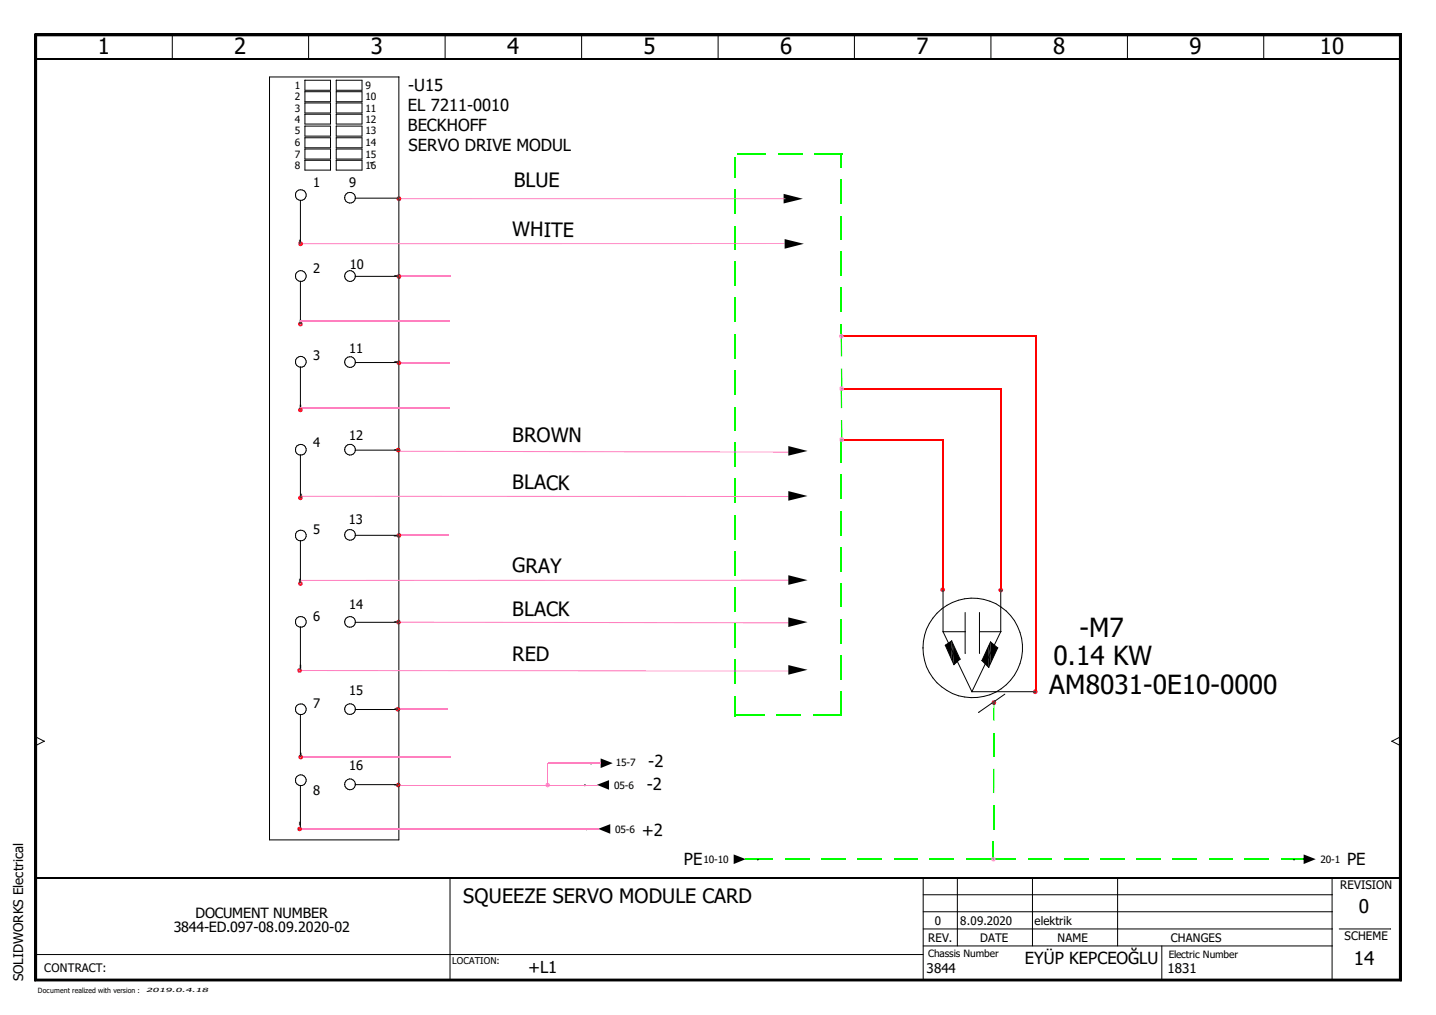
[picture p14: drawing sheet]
<svg xmlns="http://www.w3.org/2000/svg" width="297mm" height="210mm" viewBox="0 0 297 210" stroke-linecap="round" stroke-linejoin="round" font-family="sans-serif">
<defs><g id="words">
<g font-size="5.4">
<text x="223.3" y="131.7">-M7</text>
<text x="217.9" y="137.5">0.14 KW</text>
<text x="217" y="143.6">AM8031-0E10-0000</text>
</g>
<g font-size="4.6">
<text x="20.2" y="11.3">1</text>
<text x="48.5" y="11.3">2</text>
<text x="76.7" y="11.3">3</text>
<text x="104.9" y="11.3">4</text>
<text x="133.1" y="11.3">5</text>
<text x="161.4" y="11.3">6</text>
<text x="189.6" y="11.3">7</text>
<text x="217.8" y="11.3">8</text>
<text x="246" y="11.3">9</text>
<text x="273" y="11.3">10</text>
</g>
<g font-size="4.1">
<text x="106.3" y="38.7" transform="rotate(1 106.3 38.7)">BLUE</text>
<text x="106" y="48.9" transform="rotate(1 106 48.9)">WHITE</text>
<text x="106" y="91.3" transform="rotate(1 106 91.3)">BROWN</text>
<text x="106" y="101.2" transform="rotate(1 106 101.2)">BLACK</text>
<text x="106" y="118.4" transform="rotate(1 106 118.4)">GRAY</text>
<text x="106" y="127.3" transform="rotate(1 106 127.3)">BLACK</text>
<text x="106" y="136.7" transform="rotate(1 106 136.7)">RED</text>
<text x="95.8" y="186.7">SQUEEZE SERVO MODULE CARD</text>
</g>
<g font-size="3.9">
<text x="281.1" y="188.8">0</text>
<text x="280" y="199.5">14</text>
</g>
<g font-size="3.4">
<text x="84.4" y="22.9">EL 7211-0010</text>
<text x="84.4" y="18.9">-U15</text>
<text x="84.4" y="27.1">BECKHOFF</text>
<text x="84.5" y="31.3">SERVO DRIVE MODUL</text>
<text x="134.1" y="158.7" transform="rotate(1 134.1 158.7)">-2</text>
<text x="133.8" y="163.3" transform="rotate(1 133.8 163.3)">-2</text>
<text x="132.8" y="172.8" transform="rotate(1 132.8 172.8)">+2</text>
<text x="141.5" y="178.9">PE</text>
<text x="278.6" y="179">PE</text>
<text x="109.3" y="201.1">+L1</text>
<text x="212" y="199.4">EYÜP KEPCEOĞLU</text>
</g>
<g font-size="2.9">
<text x="40.5" y="189.8">DOCUMENT NUMBER</text>
<text x="35.9" y="192.7">3844-ED.097-08.09.2020-02</text>
</g>
<g font-size="2.7">
<text x="76.5" y="34.5">-</text>
<text x="64.8" y="38.6">1</text>
<text x="72.3" y="38.6">9</text>
<text x="62.9" y="50.4" transform="rotate(-90 62.9 50.4)">-</text>
<text x="64.8" y="56.6">2</text>
<text x="72.3" y="55.7">10</text>
<text x="81.5" y="57.9">-</text>
<text x="63" y="67.1" transform="rotate(-90 63 67.1)">-</text>
<text x="64.8" y="74.5">3</text>
<text x="72.3" y="72.9">11</text>
<text x="81.5" y="75.6">-</text>
<text x="63" y="84.6" transform="rotate(-90 63 84.6)">-</text>
<text x="64.8" y="92.5">4</text>
<text x="72.2" y="91.1">12</text>
<text x="81.5" y="93.8">-</text>
<text x="63.2" y="103" transform="rotate(-90 63.2 103)">-</text>
<text x="64.8" y="110.4">5</text>
<text x="72.2" y="108.3">13</text>
<text x="81.4" y="111.6">-</text>
<text x="62.9" y="120.6" transform="rotate(-90 62.9 120.6)">-</text>
<text x="72.3" y="125.9">14</text>
<text x="64.8" y="128.4">6</text>
<text x="81.5" y="129.5">-</text>
<text x="63" y="138.4" transform="rotate(-90 63 138.4)">-</text>
<text x="72.3" y="143.8">15</text>
<text x="64.8" y="146.3">7</text>
<text x="81.5" y="147.5">-</text>
<text x="63.1" y="156.5" transform="rotate(-90 63.1 156.5)">-</text>
<text x="72.3" y="159.3">16</text>
<text x="64.8" y="164.3">8</text>
<text x="81.4" y="163.1">-</text>
<text x="62.9" y="170.9" transform="rotate(-90 62.9 170.9)">-</text>
<text x="4.8" y="202.9" transform="rotate(-90 4.8 202.9)">SOLIDWORKS Electrical</text>
<text x="191.7" y="201.1">3844</text>
<text x="241.5" y="201.3">1831</text>
</g>
<g font-size="2.4">
<text x="277.2" y="183.9">REVISION</text>
<text x="193.4" y="191.3">0</text>
<text x="198.6" y="191.3">8.09.2020</text>
<text x="214" y="191.3">elektrik</text>
<text x="192" y="194.7">REV.</text>
<text x="202.7" y="194.7">DATE</text>
<text x="218.8" y="194.7">NAME</text>
<text x="242.2" y="194.7">CHANGES</text>
<text x="278.1" y="194.4">SCHEME</text>
<text x="9.1" y="200.9">CONTRACT:</text>
</g>
<g font-size="2.1">
<text x="61" y="23.1">3</text>
<text x="61" y="20.7">2</text>
<text x="61" y="18.4">1</text>
<text x="75.6" y="18.4">9</text>
<text x="75.6" y="20.7">10</text>
<text x="75.6" y="23.1">11</text>
<text x="61" y="27.8">5</text>
<text x="61" y="25.4">4</text>
<text x="75.6" y="25.4">12</text>
<text x="75.6" y="27.8">13</text>
<text x="61" y="35">8</text>
<text x="61" y="32.6">7</text>
<text x="61" y="30.2">6</text>
<text x="75.6" y="30.2">14</text>
<text x="75.6" y="32.6">15</text>
<text x="75.6" y="35">16</text>
<text x="127.4" y="158.5">15-7</text>
<text x="127" y="163.2">05-6</text>
<text x="127.3" y="172.2">05-6</text>
<text x="145.5" y="178.4">10-10</text>
<text x="273.1" y="178.4">20-1</text>
<text x="192" y="198">Chassis Number</text>
<text x="241.8" y="198.1">Electric Number</text>
</g>
<text font-size="1.9" x="93.5" y="199.3">LOCATION:</text>
<text font-size="1.5" x="7.8" y="205.3">Document realized with version :</text>
<text font-size="1.2" x="30.3" y="205.2">2019.0.4.18</text>
</g></defs>
<path d="M0 0h297v209.9h-297z" fill="none" stroke="#fff" stroke-width=".21"/>
<g fill="none" stroke="#000" stroke-width=".21">
<path d="M7.2 7l.4 .4zM7.2 7h282.6zM7.2 7v195.9zM7.2 7h282.6v195.9h-282.6zM7.6 7.4h281.9zM7.6 7.4v195.1zM7.6 7.4h281.9v195.1h-281.9zM35.7 7.2l-.1 4.9M63.1 16.6h5.3v2.1h-5.3zM63.1 19h5.3v2h-5.3zM63.9 7.2l-.1 4.9M69.6 16.6h5.3v2.1h-5.3z"/>
<path d="M69.6 19h5.3v2h-5.3zM82.5 15.9v157.8h-26.8v-157.8h26.8M92.1 7.2v4.9M120.4 7.2l-.1 4.9M148.6 7.2l-.1 4.9M176.8 7.2l-.1 4.9M205 7.2v4.9M233.3 7.2l-.1 4.9M261.4 7.2v4.9M289.5 7.4v195.1zM289.8 7l-.3 .4zM289.8 7v195.9z"/>
<path d="M63.1 21.3h5.3v2.1h-5.3zM63.1 23.6h5.3v2.1h-5.3zM63.1 26.1h5.3v2.1h-5.3zM63.1 28.5h5.3v2.1h-5.3zM63.1 30.8h5.3v2.1h-5.3zM63.1 33.1h5.3v2.1h-5.3zM69.6 21.3h5.3v2.1h-5.3zM69.6 23.6h5.3v2.1h-5.3zM69.6 26.1h5.3v2.1h-5.3zM69.6 28.5h5.3v2.1h-5.3zM69.6 30.8h5.3v2.1h-5.3zM69.6 33.1h5.3v2.1h-5.3z"/>
<path d="M61.1 40.3h.1M61.1 57.1h.1M62.1 41.4v8.7M62.1 58.2v8.6M62.1 41.4h.1M62.1 58.2h.1M71.3 57.1h.1M71.3 40.9h.1M73.5 41h8.6M73.5 57.1h8.6M61.1 74.8h.1M62.1 75.9v8.6"/>
<path d="M62.1 75.9h.1M71.3 74.9h.1M73.5 75h8.6M61.1 93h.1M62.1 94.1v8.6M62.1 94.1h.1M71.3 93h.1M73.5 93.1h8.6M61.1 110.7h.1M62.1 111.8v8.7M62.1 111.8h.1M71.3 110.6h.1"/>
<path d="M73.5 110.7h8.6M61.1 128.6h.1M62.1 129.7v8.6M62.1 129.7h.1M71.3 128.6h.1M73.5 128.7h8.6M190.9 134h.1M195.1 122v8.6M195.1 130.6h4.6M195.1 130.6l5.9 12.4M195.5 133.4l1.8 4.1M195.5 133.4h.1"/>
<path d="M196.8 132.5l-1.3 .9M196.8 132.5h.1M196.8 132.5l1.8 3.8M197.3 137.5h.1M198.6 136.3h.1M198.6 136.3l-1.3 1.2M199.6 135.1h.1M199.6 126.7v8.4M202.6 130.6h4.4M202.6 126.7v8.4M203.1 136.6l1.4 1.4M203.1 136.6h.1"/>
<path d="M204.5 138h.1M204.9 132.8l1.5 1.2M204.9 132.8l-1.8 3.8M204.9 132.8h.1M206.4 134h.1M206.4 134l-1.9 4M207 122v8.6l-6 12.4M7.4 152.4l1.7 .9M9.1 153.3l-1.7 .9M9.1 153.3h.1M61.1 146.7h.1M62.1 147.7v8.7"/>
<path d="M62.1 147.7h.1M71.3 146.6h.1M73.5 146.7h8.6M122.3 157.8h.1M201 143h13.2M202.4 147.3h.1M207.9 143.6l-5.5 3.7M287.9 153.3l1.8 .9M287.9 153.3h.1M289.6 152.4l-1.7 .9M61.1 161.4h.1M62.1 162.4v8.7"/>
<path d="M62.1 162.4h.1M71.3 162.2h.1M73.5 162.3h8.6M121 162.3h.1M121.3 171.4h.1M156.8 177.7h.1M267.7 177.7h.1M7.4 197.4h183.6M93.1 181.5v21.2M191 195.6h84.6M191 192.1h84.6M191 188.6h84.6"/>
<path d="M191 185h84.6M191 181.5v21.2M198.1 181.5l-.1 14.1M213.6 181.5v14.1M231.2 181.5v14.1M240.3 195.6l.1 7.1M275.6 181.5l-.1 21.2M277 192.1h10.7M7.2 202.9h282.6zM7.6 202.5l-.4 .4zM7.6 202.5h281.9zM289.5 202.5l.3 .4z"/>
<circle cx="62.2" cy="40.3" r="1.11"/>
<circle cx="62.2" cy="57.1" r="1.12"/>
<circle cx="72.4" cy="40.9" r="1.11"/>
<circle cx="72.4" cy="57.1" r="1.12"/>
<circle cx="62.2" cy="74.8" r="1.12"/>
<circle cx="72.4" cy="74.9" r="1.12"/>
<circle cx="62.2" cy="93" r="1.11"/>
<circle cx="72.4" cy="93" r="1.12"/>
<circle cx="62.2" cy="110.8" r="1.11"/>
<circle cx="72.4" cy="110.6" r="1.11"/>
<circle cx="62.2" cy="128.6" r="1.11"/>
<circle cx="72.4" cy="128.6" r="1.11"/>
<circle cx="201.2" cy="134" r="10.3"/>
<circle cx="62.2" cy="146.7" r="1.12"/>
<circle cx="72.4" cy="146.6" r="1.11"/>
<circle cx="62.2" cy="161.4" r="1.12"/>
<circle cx="72.4" cy="162.2" r="1.12"/>
</g>
<path d="M7.2 7.2h282.6M204.7 132.8v5.2M7.2 202.7h282.6" fill="none" stroke="#000" stroke-width=".38"/>
<g fill="#000">
<path d="M7.2 7l.4 .4zM289.8 7l-.3 .4zM162.1 40.1l4 1-4 1zM162.3 49.4l4 1-4 1zM163.1 92.2l3.9 1.1-3.9 .9zM163.1 101.6l3.9 1-3.9 .9zM163.1 119l3.9 1-3.9 .9zM163.1 127.7l3.9 1-3.9 1zM163.1 137.5l3.9 1-3.9 1zM195.5 133.4l1.3-.9v3.9zM196.8 132.5l.5 5-.5-1.1zM196.8 132.5l.5 1.1v3.9z"/>
<path d="M197.3 133.6l1.3 2.7-1.3 1.2zM204.5 133.5v4.5l-1.4-1.4zM204.9 132.8l1.5 1.2-1.5 3.2zM124.2 156.8l2.5 1-2.5 1zM123.5 162.3l2.5-1v2zM123.7 171.4l2.5-1v2zM151.8 176.7l2.5 1-2.5 1zM269.7 176.7l2.5 1-2.5 1zM7.6 202.5l-.4 .4zM289.5 202.5l.3 .4z"/>
</g>
<path d="M7.4 7v195.9M7.4 12.1h282.2M289.6 7v195.9M7.4 181.5h282.2" fill="none" stroke="#000" stroke-width=".34"/>
<g fill="none" stroke="#0f0" stroke-width=".25">
<path d="M152 32.5v4.2M152 39.2v5M152.5 31.7h6M160.9 31.7h5M168.4 31.7h5.9M174 32.1v2.5M174 37.1v5M152 46.7v4.9M152 54.1v5M174 44.6v4.9M174 52v5M174 59.5v5"/>
<path d="M152 61.6v5M152 69.1v5M152 76.6v5M174 67v2.5M152 84.1v4.9M152 91.5v5M152 99v5M174 90.9v4.8M174 98.2v5M152 106.5v5M152 114v5M174 105.7v5"/>
<path d="M174 113.2v5M152 121.5v4.9M152 128.9v5M152 136.4v5M174 120.6v5M174 128.1v5M174 135.6v5M152 143.9v4.2M152.3 147.9h5.9M160.7 147.9h4.9M174 143.1v4.8h-5.9M205.6 151.6v4.9"/>
<path d="M154.2 177.7h5.7M162.4 177.7h5M169.9 177.7h5M177.4 177.7h5M184.9 177.7h4.9M192.3 177.7h5M199.8 177.7h10.3M205.5 174v3.7M205.5 166.5v5M212.6 177.7h5M220.1 177.7h5M227.6 177.7h5"/>
<path d="M235.1 177.7h5M242.6 177.7h5M250.1 177.7h4.9M257.5 177.7h5M265 177.7h4.7"/>
</g>
<path d="M174.1 69.5v4.2M174.1 76.2v4.2M174.1 80.4v4M174.1 86.9v4M205.5 159v5M205.6 145.3v3.8" fill="none" stroke="#0f0" stroke-width=".3"/>
<g fill="none" stroke="#ff7fbf" stroke-width=".21">
<path d="M62.2 50.4h100.1M82.5 41.1h80M82.5 57.2h10.8M62.2 66.5h30.8M82.5 75h10.5M62.2 84.3h30.9M82.5 110.7h10.3M62.2 156.6h31M82.3 146.7h10.3M113.3 157.8v4.5M113.3 157.8h10.9M62 171.4h61.9"/>
<path d="M82.4 162.3h41.3"/>
</g>
<path d="M62.2 102.7h100.9M62.2 120h100.9" fill="none" stroke="#ff7fbf" stroke-width=".25"/>
<path d="M82.5 93.4h80.6" fill="none" stroke="#ff7fbf" stroke-width=".38"/>
<path d="M62 138.7h101.1" fill="none" stroke="#ff7fbf" stroke-width=".3"/>
<path d="M82.4 128.7h80.7" fill="none" stroke="#ff7fbf" stroke-width=".34"/>
<path d="M174.1 69.5h40.3M174.1 90.9h20.9v31.1M174.1 80.4h32.9v41.4" fill="none" stroke="#f00" stroke-width=".25"/>
<path d="M214.4 69.5v73.3" fill="none" stroke="#f00" stroke-width=".21"/>
<g fill="#a50000">
<path d="M214.2 143l.3-.3 .1 .3z"/>
<path d="M214.1 142.5l.4 .2-.3 .3z"/>
<path d="M213.8 142.7l.3-.2v.5z"/>
<path d="M213.8 142.7l.3 .3h-.4z"/>
<path d="M213.7 143l.4 .1-.3 .3z"/>
<path d="M214.1 143.1v.5l-.3-.2z"/>
<path d="M214.1 143.1l.4 .3-.4 .2z"/>
<path d="M214.2 143.1l.4-.1-.1 .4z"/>
<path d="M207 122l.3-.3 .2 .3z"/>
<path d="M207 121.5l.3 .2-.3 .3z"/>
<path d="M206.7 121.7l.3-.2v.5z"/>
<path d="M206.7 121.7l.3 .3h-.5z"/>
<path d="M206.5 122h.5l-.3 .4z"/>
<path d="M207 122v.5l-.3-.1z"/>
<path d="M207 122l.3 .4-.3 .1z"/>
<path d="M207 122h.5l-.2 .4z"/>
<path d="M205.7 145.2l.2-.3 .2 .4z"/>
<path d="M205.6 144.8l.3 .1-.2 .3z"/>
<path d="M205.2 144.9l.4-.1v.4z"/>
<path d="M205.2 144.9l.4 .3-.5 .1z"/>
<path d="M205.1 145.3h.5l-.4 .3z"/>
<path d="M205.2 145.6l.4-.3v.5z"/>
<path d="M205.6 145.3l.3 .3-.3 .2z"/>
<path d="M205.7 145.3h.4l-.2 .3z"/>
</g>
<g fill="#ff7fdf">
<path d="M205.8 177.3l.2 .4h-.5z"/>
<path d="M205.5 177.2l.3 .1-.3 .4z"/>
<path d="M205.1 177.3l.4-.1v.4z"/>
<path d="M205.1 177.3l.3 .4h-.4z"/>
<path d="M205 177.7h.4l-.3 .4z"/>
<path d="M205.4 177.7l.1 .5-.4-.1z"/>
<path d="M205.5 177.8l.3 .3-.3 .1z"/>
<path d="M205.5 177.7h.5l-.2 .4z"/>
</g>
<g fill="#a50000">
<path d="M195 121.9l.3-.3 .2 .4z"/>
<path d="M195 121.5l.3 .1-.3 .3z"/>
<path d="M194.6 121.6l.4-.1v.4z"/>
<path d="M194.6 121.6l.3 .4h-.4z"/>
<path d="M194.5 122h.4l-.3 .3z"/>
<path d="M194.9 122l.1 .5-.4-.2z"/>
<path d="M195 122l.3 .3-.3 .2z"/>
<path d="M195 122h.5l-.2 .3z"/>
</g>
<g fill="#ff7fdf">
<path d="M174.2 90.8l.3-.2 .1 .3z"/>
<path d="M174.1 90.4l.4 .2-.3 .2z"/>
<path d="M173.7 90.6l.4-.2v.4z"/>
<path d="M173.7 90.6l.4 .3h-.5z"/>
<path d="M173.6 90.9h.5l-.4 .4z"/>
<path d="M174.1 90.9v.5l-.4-.1z"/>
<path d="M174.1 90.9l.4 .4-.4 .1z"/>
<path d="M174.2 90.9h.4l-.1 .4z"/>
<path d="M174.5 80l.1 .4h-.4z"/>
<path d="M174.1 79.9l.4 .1-.3 .3z"/>
<path d="M173.7 80l.4-.1v.4z"/>
<path d="M173.7 80l.4 .4h-.5z"/>
<path d="M173.6 80.4h.5l-.4 .3z"/>
<path d="M173.7 80.7l.4-.3v.5z"/>
<path d="M174.1 80.4l.4 .3-.4 .2z"/>
<path d="M174.2 80.4h.4l-.1 .3z"/>
<path d="M174.1 69.5l.3-.3 .1 .3z"/>
<path d="M174 69l.4 .2-.3 .3z"/>
<path d="M173.7 69.2l.3-.2v.5z"/>
<path d="M173.7 69.2l.3 .3h-.5z"/>
<path d="M173.5 69.5l.5 .1-.3 .3z"/>
<path d="M174 69.6v.4l-.3-.1z"/>
<path d="M174 69.6l.4 .3-.4 .1z"/>
<path d="M174.1 69.5h.4l-.1 .4z"/>
<path d="M113.3 162.3l.3-.3 .2 .3z"/>
<path d="M113.3 161.8l.3 .2-.3 .3z"/>
<path d="M112.9 162l.4-.2v.5z"/>
<path d="M112.9 162l.3 .3h-.4z"/>
<path d="M112.8 162.3l.4 .1-.3 .3z"/>
<path d="M113.2 162.4l.1 .5-.4-.2z"/>
<path d="M113.3 162.4l.3 .3-.3 .2z"/>
<path d="M113.3 162.3h.5l-.2 .4z"/>
</g>
<g fill="#a50000">
<path d="M82.5 110.7l.4-.3 .1 .3z"/>
<path d="M82.5 110.2l.4 .2-.4 .3z"/>
<path d="M82.2 110.4l.3-.2v.5z"/>
<path d="M82.2 110.4l.3 .3h-.5z"/>
<path d="M82 110.7l.5 .1-.3 .3z"/>
<path d="M82.5 110.8v.4l-.3-.1z"/>
<path d="M82.5 110.8l.4 .3-.4 .1z"/>
<path d="M82.5 110.7h.5l-.1 .4z"/>
<path d="M82.5 75l.4-.3 .1 .3z"/>
<path d="M82.5 74.5l.4 .2-.4 .3z"/>
<path d="M82.2 74.7l.3-.2v.5z"/>
<path d="M82.2 74.7l.3 .3h-.5z"/>
<path d="M82 75l.5 .1-.3 .3z"/>
<path d="M82.5 75.1v.4l-.3-.1z"/>
<path d="M82.5 75.1l.4 .3-.4 .1z"/>
<path d="M82.5 75h.5l-.1 .4z"/>
<path d="M82.5 57.1l.4-.3 .1 .4z"/>
<path d="M82.5 56.7l.4 .1-.4 .3z"/>
<path d="M82.2 56.8l.3-.1v.4z"/>
<path d="M82.2 56.8l.3 .4h-.5z"/>
<path d="M82 57.2h.5l-.3 .3z"/>
<path d="M82.5 57.2v.5l-.3-.2z"/>
<path d="M82.5 57.2l.4 .3-.4 .2z"/>
<path d="M82.5 57.2h.5l-.1 .3z"/>
<path d="M82.5 41.1l.4-.4 .1 .4z"/>
<path d="M82.5 40.6l.4 .1-.4 .4z"/>
<path d="M82.2 40.7l.3-.1v.5z"/>
<path d="M82.2 40.7l.3 .4h-.5z"/>
<path d="M82 41.1h.5l-.3 .3z"/>
<path d="M82.5 41.1v.5l-.3-.2z"/>
<path d="M82.5 41.1l.4 .3-.4 .2z"/>
<path d="M82.5 41.1h.5l-.1 .3z"/>
<path d="M82.5 128.6l.3-.3 .1 .4z"/>
<path d="M82.4 128.1l.4 .2-.3 .3z"/>
<path d="M82.1 128.3l.3-.2v.5z"/>
<path d="M82.1 128.3l.3 .4h-.5z"/>
<path d="M81.9 128.7h.5l-.3 .3z"/>
<path d="M82.4 128.7v.5l-.3-.2z"/>
<path d="M82.4 128.7l.4 .3-.4 .2z"/>
<path d="M82.5 128.7h.4l-.1 .3z"/>
<path d="M82.4 162.3l.3-.3 .2 .3z"/>
<path d="M82.4 161.8l.3 .2-.3 .3z"/>
<path d="M82 162l.4-.2v.5z"/>
<path d="M82 162l.3 .3h-.4z"/>
<path d="M81.9 162.3l.4 .1-.3 .3z"/>
<path d="M82.3 162.4l.1 .5-.4-.2z"/>
<path d="M82.4 162.4l.3 .3-.3 .2z"/>
<path d="M82.4 162.3h.5l-.2 .4z"/>
<path d="M82.4 93l.3-.3 .1 .4z"/>
<path d="M82.3 92.6l.4 .1-.3 .3z"/>
<path d="M82 92.7l.3-.1v.4z"/>
<path d="M82 92.7l.3 .4h-.4z"/>
<path d="M81.9 93.1h.4l-.3 .3z"/>
<path d="M82 93.4l.3-.3v.5z"/>
<path d="M82.3 93.1l.4 .3-.4 .2z"/>
<path d="M82.4 93.1h.4l-.1 .3z"/>
<path d="M82.6 146.3l.2 .4h-.5z"/>
<path d="M82.3 146.2l.3 .1-.3 .3z"/>
<path d="M81.9 146.3l.4-.1v.4z"/>
<path d="M81.9 146.3l.4 .4h-.5z"/>
<path d="M81.8 146.7h.5l-.4 .3z"/>
<path d="M82.3 146.7v.5l-.4-.2z"/>
<path d="M82.3 146.7l.3 .3-.3 .2z"/>
<path d="M82.3 146.7h.5l-.2 .3z"/>
<path d="M62.2 156.5l.4-.3 .1 .4z"/>
<path d="M62.2 156.1l.4 .1-.4 .3z"/>
<path d="M61.8 156.2l.4-.1v.4z"/>
<path d="M61.8 156.2l.3 .4h-.4z"/>
<path d="M61.7 156.6h.5l-.4 .3z"/>
<path d="M62.2 156.6v.5l-.4-.2z"/>
<path d="M62.2 156.6l.4 .3-.4 .2z"/>
<path d="M62.2 156.6h.5l-.1 .3z"/>
<path d="M62.5 50l.2 .4h-.5z"/>
<path d="M62.2 49.9l.3 .1-.3 .4z"/>
<path d="M61.8 50l.4-.1v.5z"/>
<path d="M61.8 50l.3 .4h-.4z"/>
<path d="M61.7 50.4l.4 .1-.3 .3z"/>
<path d="M61.8 50.8l.4-.3v.4z"/>
<path d="M62.2 50.5l.3 .3-.3 .1z"/>
<path d="M62.2 50.4h.5l-.2 .4z"/>
<path d="M62.2 120.6l.3-.2 .1 .3z"/>
<path d="M62.1 120.2l.4 .2-.3 .2z"/>
<path d="M61.8 120.4l.3-.2v.4z"/>
<path d="M61.8 120.4l.3 .3h-.5z"/>
<path d="M61.6 120.7h.5l-.3 .3z"/>
<path d="M62.1 120.7v.5l-.3-.2z"/>
<path d="M62.1 120.7l.4 .3-.4 .2z"/>
<path d="M62.2 120.7h.4l-.1 .3z"/>
<path d="M62.2 102.9l.3-.3 .1 .4z"/>
<path d="M62.1 102.4l.4 .2-.3 .3z"/>
<path d="M61.8 102.6l.3-.2v.5z"/>
<path d="M61.8 102.6l.3 .4h-.5z"/>
<path d="M61.6 103h.5l-.3 .3z"/>
<path d="M62.1 103v.5l-.3-.2z"/>
<path d="M62.1 103l.4 .3-.4 .2z"/>
<path d="M62.2 103h.4l-.1 .3z"/>
<path d="M62.5 84.4l.1 .4h-.4z"/>
<path d="M62.1 84.3l.4 .1-.3 .4z"/>
<path d="M61.8 84.4l.3-.1v.4z"/>
<path d="M61.8 84.4l.3 .4h-.5z"/>
<path d="M61.6 84.8h.5l-.3 .3z"/>
<path d="M62.1 84.8v.5l-.3-.2z"/>
<path d="M62.1 84.8l.4 .3-.4 .2z"/>
<path d="M62.2 84.8h.4l-.1 .3z"/>
<path d="M62.5 66.7l.1 .3h-.4z"/>
<path d="M62.1 66.5l.4 .2-.3 .3z"/>
<path d="M61.8 66.7l.3-.2v.5z"/>
<path d="M61.8 66.7l.3 .3h-.5z"/>
<path d="M61.6 67l.5 .1-.3 .3z"/>
<path d="M62.1 67.1v.4l-.3-.1z"/>
<path d="M62.1 67.1l.4 .3-.4 .1z"/>
<path d="M62.2 67h.4l-.1 .4z"/>
<path d="M62.3 138.3l.2 .3h-.5z"/>
<path d="M62 138.2l.3 .1-.3 .3z"/>
<path d="M61.6 138.3l.4-.1v.4z"/>
<path d="M61.6 138.3l.3 .3h-.4z"/>
<path d="M61.5 138.6l.4 .1-.3 .3z"/>
<path d="M61.9 138.7l.1 .4-.4-.1z"/>
<path d="M62 138.7l.3 .3-.3 .1z"/>
<path d="M62 138.6h.5l-.2 .4z"/>
<path d="M62.3 171.1l.2 .3h-.5z"/>
<path d="M62 170.9l.3 .2-.3 .3z"/>
<path d="M61.6 171.1l.4-.2v.5z"/>
<path d="M61.6 171.1l.3 .3h-.4z"/>
<path d="M61.5 171.4l.4 .1-.3 .3z"/>
<path d="M61.9 171.5l.1 .4-.4-.1z"/>
<path d="M62 171.5l.3 .3-.3 .1z"/>
<path d="M62 171.4h.5l-.2 .4z"/>
</g>
<use href="#words"/>
</svg>
